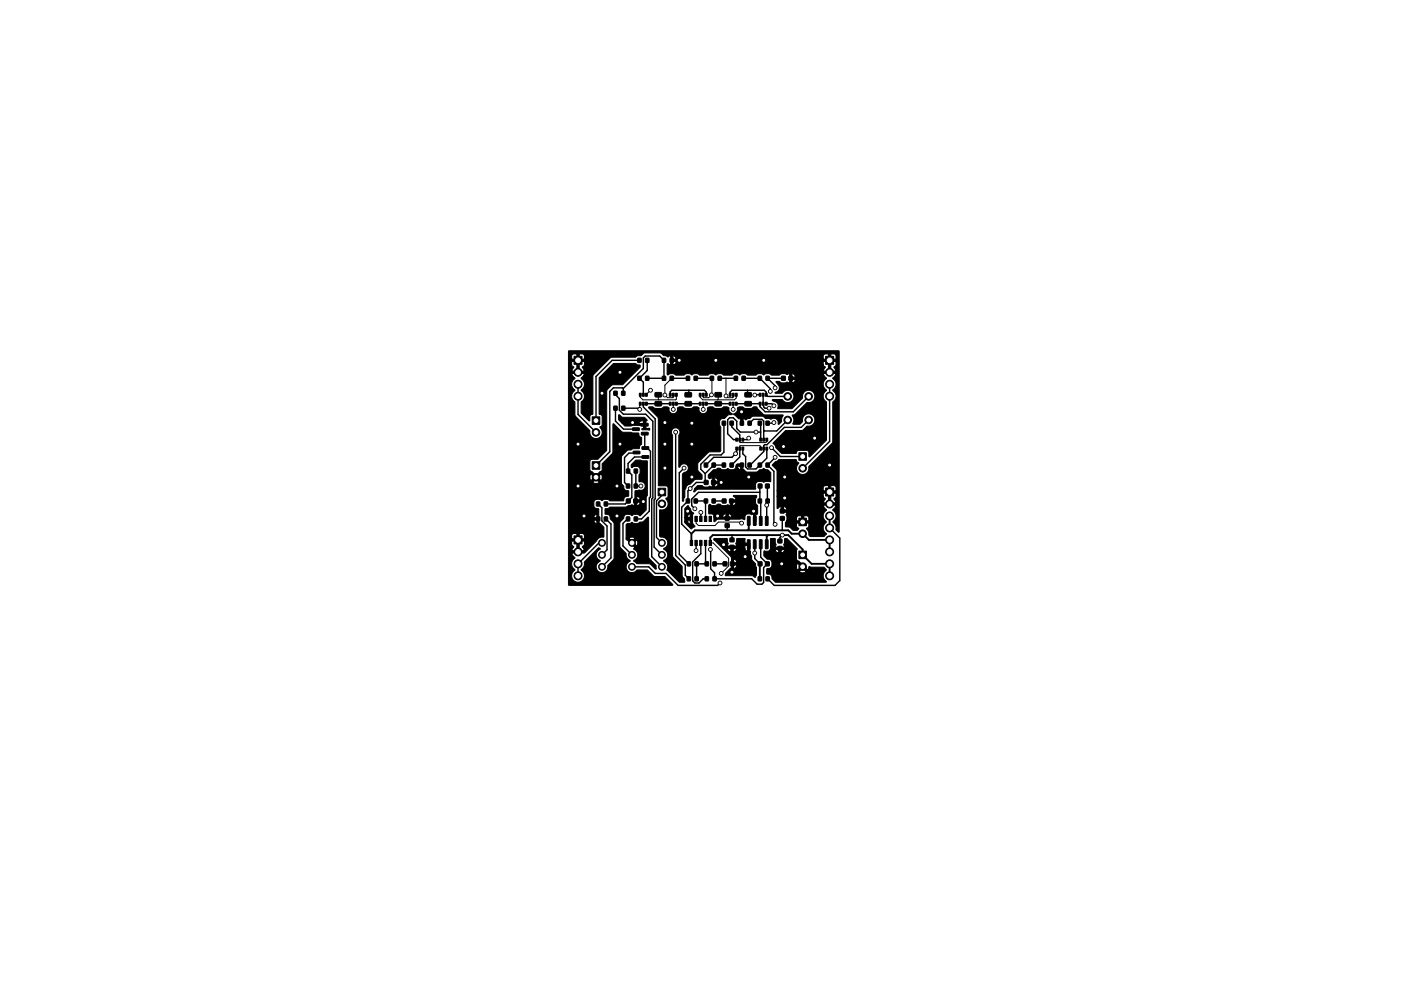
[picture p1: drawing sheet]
<svg xmlns="http://www.w3.org/2000/svg" width="297mm" height="210mm" viewBox="0 0 297 210" stroke-linecap="round" stroke-linejoin="round" font-family="sans-serif">
<g fill="#000" stroke="#000" stroke-width=".21">
<path d="M121.7 75.6h1.7v1.7h-1.7zM135.2 79.8h.7v.9h-.7zM135.2 76h.7v.9h-.7zM136.9 79.8h.7v.9h-.7zM136.9 76h.7v.9h-.7zM140.4 76h.7v.9h-.7zM142.1 76h.7v.9h-.7zM175 75.6h1.7v1.7h-1.7zM120.5 74.5l57.4-.1v38.5h-.2l-.5-.5a1.82 1.82 0 0 0-.6-1.7l.3-.3a1.44 1.44 0 0 0-.4-2.2l.6-.6 .1-.4h-2.6l.6 1.1a1.43 1.43 0 0 0 0 2.4v.1a1.38 1.38 0 0 0-.5 1.8l.5 .7-.5 .5h-2.9l-.3-.4a1.4 1.4 0 0 0-.5-1.2l.4-.4 .1-.8h-2.6v.8l.5 .3-.4 .4h-.9l-.6-.6-.9-.1-.1-.9 .3-.4h4.7l-.1-.8-.4-.3h-.6v1.1h-.5v-1.1l-.9 .2-.1 .9h-2.1v-.9l-.1-.4 .1-.5h-1.1l-.1-.5h1.2a.72 .72 0 0 0-.7-.7v.7h-.5v-.7l-.7 .4-.2-.1v-2.5h9.8l.5 .5-.4 .9h2.6l-.4-.8 .4-.5v-.8h-1l-.1 2.1h-.5v-2.1h-1.1v.7h-9.8v-1.2h12.6l-.1-.8-.4-.3h-.6l-.1 1.1h-.5v-1.1l-.9 .2-.2 .9h-9.8v-4.2l-.9-1.3 .6-.6 .8-.5h3.5l.3 .5 .4 .3a1.35 1.35 0 0 0 .4 2.3 1.35 1.35 0 0 0 1.7-1.6l5-5.1 .1-8.6 .3-.3a1.38 1.38 0 0 0-.3-2.1v-.1a1.49 1.49 0 0 0-.1-2.6l.6-.5 .1-.5h-2.6l.6 1.1a1.39 1.39 0 0 0 0 2.4v.2a1.43 1.43 0 0 0 0 2.4v8.1l-3.5 3.5-.2-.1-.1-1-.3-.2h-1.8l-.3 .1-.3 .5h-3l-1.2-1.2-.2-.5-.4-.4 2.7-2.8h3.5l1-.9a1.33 1.33 0 0 0 1.6-1.3 1.33 1.33 0 0 0-1.5-1.3 1.33 1.33 0 0 0-1.1 1.7l-.5 .5-1.5-.1a1.52 1.52 0 0 0-.1-1.6v-.2l.6-.2 2.5-2.5a1.34 1.34 0 0 0 1.7-1.1 1.34 1.34 0 0 0-1.5-1.5 1.34 1.34 0 0 0-1.2 1.7l-2.2 2.2-3-.1a.98 .98 0 0 0-.8-1.4l-.3-.2v-.2h2.1a1.32 1.32 0 0 0 2 .3 1.32 1.32 0 0 0-.1-2 1.32 1.32 0 0 0-1.9 .3h-1.6l.6-.4a.94 .94 0 0 0 0-1.4l-.3-.5v-.2h.6l.6 .3h.7l.4-.1 1 .1a.72 .72 0 0 0 .7-.6l-.7-.1v.7h-.5v-1.2h1.2a.72 .72 0 0 0-.7-.7v.7h-.5v-.7l-.5 .2-.4-.2h-.8l-.5 .3h-1.6l-.5-.3h-.8a.48 .48 0 0 1-.9 0h-.6l-.6 .3h-1.7l-.5-.3h-.8a.51 .51 0 0 1-.9 0h-.6l-.5 .3h-1.7l-.6-.3h-.8a.51 .51 0 0 1-.8 0h-.7l-.5 .3h-1.7l-.6-.3h-.8a.51 .51 0 0 1-.8 0h-.7l-.5 .3h-1.7l-.6-.3h-.6l-.5 .2-.2-.1 .1-2.1 .1-.1 .6 .2 32.3-.1 .5 .6-.4 .8h2.6l-.4-.8 .4-.5v-.7h-1l-.1 2h-.5v-2h-1.1v.6h-31.5l.3-.3v-.3h-.6v.7h-.5v-1.2h35v-.7l-.3-.4h-.7l-.1 1.1h-.5v-1.1l-.9 .1-.2 1h-31.2l-.1-.5-.5-.2v.7h-.5v-.7l-.6 .2-.3-.2-.6-.1-.6-.5h-3.2l-.4 .1-.6 .5h-.7l-.5 .3h-5l-.4 .2-3.6 3.6v8.2l-.6 .4-.1 1.1-1.8-1.7v-2.3l.3-.3a1.38 1.38 0 0 0-.3-2.1v-.1a1.49 1.49 0 0 0 0-2.6l.5-.5 .2-.5h-2.7l.7 1.1a1.39 1.39 0 0 0 0 2.4l-.1 .2a1.43 1.43 0 0 0 .1 2.4l.1 2.9 3.1 3.2a1.34 1.34 0 0 0 1.8 1.5 1.34 1.34 0 0 0 .3-2.3l.5-.5v-1.7l-.2-.3-.5-.3v-7.7l3.1-3h4.6l.4 .3 .6 .1v.4l-3.6 3.7h-2.2l-1.2 1.1-.1 12.8-1.8 1.9-1.3 .1-.4 .4v1.9l1.3 1.1 1.2-1.1 .1-1.4 2.2-2.4 .1-6.1 2 1.8 3.4 .2 .2 .7 .4 .3v1.3l-.4 .4v.5l-1.3 .1-.5 .3h-.7l-1.2 1.2-.1 .3v5.5l.4 .7 .2 .6 .9 .4v1.1h-.5a.88 .88 0 0 0-.6 1h-2.9l-.5-.3h-.8a.48 .48 0 0 1-.9 0h-.6l-.5 .2-.1 1.1 .3 .5 .7 .2 .1 2.6 .1 .5h.2l.7 .8v2a1.43 1.43 0 0 0-1.5 .9l-2.6 2.5h-2.7l.3 .6 .4 .4-.1 .2a1.36 1.36 0 0 0-.5 1.7l.6 .6-.1 .2a1.38 1.38 0 0 0-.2 2.1 1.38 1.38 0 0 0 2.2-.2 1.38 1.38 0 0 0-.6-2l.6-.8 .1-.9 3-2.9 .4 .2a1.36 1.36 0 0 0-.9 1.2 1.36 1.36 0 0 0 .9 1.3 1.28 1.28 0 0 0-.9 1.5 1.28 1.28 0 0 0 1.5 1 1.28 1.28 0 0 0 1-1.6l1.2-1.2 .1-.3v-7.3l-.8-1-.2-.7-.2-.2-.7-.2v-1l.7-.1 .3-.3h3.4l1.3-.5 1 .2a.72 .72 0 0 0 .7-.7h-.7v.7h-.5v-1.3h1.2a.72 .72 0 0 0-.7-.7v.7h-.5l.1-1.8 1.8-.4a.93 .93 0 0 0 .3-1.1 .93 .93 0 0 0-1.2-.5v-1.4l.2-.5v-.9l-.6-.4h-.6l-.6 .2-.1-.6 1-1 2.4 .2 .1 7.3-.3 .5v2.5l-1.3 1.3-.6-.3-.8 .1a.51 .51 0 0 1-.8-.1h-.6a.78 .78 0 0 0-.7 .9l-.8 1v4.9l1.3 1.5 .2 .9 .7 .8a1.26 1.26 0 0 0-.6 1.9 1.26 1.26 0 0 0 2.1-.1h2.1l1.5 1.4h2.3l1.6 1.8h-22.1v-8.7h.7l.4 .5-.4 .9h2.7l-.4-.8 .4-.4v-.8h-1.1v2h-.5v-2h-1.1v.6h-.7v-1.1h3.4v-.6l-.3-.5h-.8v1.1h-.5v-1.1h-.7l-.3 .3-.1 .8h-.7v-3.9h5.4l.2 .4 .4 .3 .1-.7h-6.1v-.6h6l.1-.7a.7 .7 0 0 0-.7 .7h-5.4v-7.5l5.2 .1a1.24 1.24 0 0 0 1.4-.1l-.7-.7-.8 .7h-5.1v-1h4.6l.2 .7 .7-.7h.7l.7 .7a1.22 1.22 0 0 0 .1-1.5l-.8 .8h-.7l-.7-.8-.2 .8h-4.6v-24h.7l.4 .5-.4 .9h2.7l-.4-.8 .4-.6v-.6h-1.1v2h-.5v-2h-1.1v.6h-.7v-1.1h3.4v-.8l-.5-.3h-.6v1.1h-.5v-1.1l-.8 .1-.3 .3v.7h-.7zM125.6 98h1.6v1.6h-1.6zM125.6 88.4h1.6v1.6h-1.6zM130.2 83h.6v.8h-.6z"/>
<path d="M130.2 86.2h.6v.8h-.6zM131.2 88h.2l.7 .5 4.5 .1 .6 .5-.2 .2v1.6h.7v.3h-1.6v-.3h.3v-.5l-2.2-.2-.4 .2h-1.3l-.6-.6h4.5v-.5h-.6l-.3 .5h-3.6l-.7-.8zM131.8 83h.7v.8h-.7zM131.8 86.2h.7v.8h-.7zM132.8 99.5h.7v.9h-.7zM134.5 99.5h.7v.9h-.7zM135.5 83.4h.4v.7h-.4zM135.5 85.3h.4v.7h-.4zM134.1 90.8h1.4l.1 .5h-1.4zM134.3 95.8l1.3-.1 .1 .5-1.4 .1zM136.2 83.4h.4v.7h-.4zM136.2 85.3h.4v.7h-.4z"/>
<path d="M136.8 83.4h.4v.7h-.4zM136.8 85.3h.4v.7h-.4zM136 91.7h1.3l.1 .5-1.3 .1zM136 89.8h1.3l.1 .5-1.3 .1zM136.1 96.7h1.4l.1 .5h-1.4zM136.1 94.8h1.4l.1 .5h-1.4zM137.6 86.4l.8-.1 .6 .4h1.2l.6-.4h.7l.3 .2a.96 .96 0 0 0 1 1.3 .96 .96 0 0 0 .9-1.3l.3-.2h.7l.6 .4h1.1l.7-.4h.7l.4 .3a.94 .94 0 0 0 1 1.2 .94 .94 0 0 0 .8-1.3l.4-.2h.7l.5 .4h1.2l.6-.4h.8l.4 .3a.93 .93 0 0 0 .6 1.1v.3l-.8 .1-.7 .7-.9 .1-.2 .5v.8l.2 .5v5l-.2 .2h-2.4l-2.1 2.2-.2 .3v1.3l.9 1.1v.8l-1.4 .1-1.2 1.1a.98 .98 0 0 0-.8 .9l-.2 .4v1.3l-.3 .9-.1 .1-.1-5.8 .3-.3 .5-.2a.91 .91 0 0 0 .2-1.4 .91 .91 0 0 0-1.4 .1l-.2 .3h-.2v-6.8a.91 .91 0 0 0-.2-1.4l-.5-.1-.4 .1a.95 .95 0 0 0-.2 1.5v25.6l.2 .3 1.8 1.9v2l.5 .7 .1 .6h-1.2l-2.6-2.6a1.38 1.38 0 0 0-.7-1.9 1.36 1.36 0 0 0 .9-1.3 1.36 1.36 0 0 0-.9-1.2 1.31 1.31 0 0 0 .8-1.6 1.31 1.31 0 0 0-1.5-1l-.2-.2 .1-5.5a1.38 1.38 0 0 0 1.6-.7 1.38 1.38 0 0 0-.3-1.7l.4-.5v-2l-.4-.2h-1.5l-.1-.1v-14.2l-.2-.4-1.9-1.8zM138.9 85.2h1.2l.2 .2v.6l-.3 .2-1-.1-.2-.2zM138.9 83.3h1.2l.2 .2v.6l-.3 .2-1-.1-.2-.2zM140.4 79.8h.7v.9h-.7zM141.9 83.4h.4v.7h-.4zM141.9 85.3h.4v.7h-.4z"/>
<path d="M142.5 83.4h.4v.7h-.4zM142.5 85.3h.4v.7h-.4zM142.1 79.8h.7v.9h-.7zM143.2 83.4h.4v.7h-.4zM143.2 85.3h.4v.7h-.4zM145.5 79.8h.7v.9h-.7zM145.3 83.3h1.2l.1 .2v.6l-.2 .2-1-.1-.2-.2zM145.3 85.2h1.2l.1 .2v.6l-.2 .2-1-.1-.2-.2zM147.2 79.8h.7v.9h-.7zM148.2 83.4h.4v.7h-.4zM148.2 85.3h.4v.7h-.4zM148.9 83.4h.4v.7h-.4z"/>
<path d="M148.9 85.3h.4v.7h-.4zM149.3 98.3h.7v.8h-.7zM149.5 83.4h.4v.7h-.4zM149.5 85.3h.4v.7h-.4zM151 98.3h.7v.8h-.7zM150.6 79.8h.7v.9h-.7zM151.6 85.2h1.2l.2 .2v.6l-.3 .2-1-.1-.2-.2zM151.6 83.3h1.2l.2 .2v.6l-.3 .2-1-.1-.2-.2zM152.2 79.8h.7v.9h-.7zM153.1 98.3h.7v.8h-.7zM153.1 89.4h.7v.8h-.7zM154.6 83.4h.4v.7h-.4z"/>
<path d="M154.6 85.3h.4v.7h-.4zM155.2 83.4h.4v.7h-.4zM155.2 85.3h.4v.7h-.4zM154.8 98.3h.7v.8h-.7zM154.8 89.4h.7v.8h-.7zM155.9 83.4h.4v.7h-.4zM155.9 85.3h.4v.7h-.4zM156 93h.4v.6h-.4zM156 94.9h.4v.6h-.4zM155.7 79.8h.7v.9h-.7zM156.6 93h.4v.6h-.4zM156.6 94.9h.4v.6h-.4z"/>
<path d="M157.3 93h.4v.6h-.4zM157.3 94.9h.4v.6h-.4zM151.2 99.7l.6-.1 .4-.3 .5 .1 .5 .2h.8a.51 .51 0 0 1 .8 0h.8l.4-.6h.4l.2 .5 .4 .2v-.8l-1 .1 .1-.3 .2-.3h1.1l.1 1.3 .8 .4 2.1 .1 .7-.5 .5-.1a.51 .51 0 0 1 .8 0l.4 .1 .6 .6v1.9l-1.1-.1-.3 .2-.6-.2-.8 .1-.4 .5-.1 1.1h-12l-.9 .6-.1-.1 .2-.6 .6-.7h.9l.6 .3h.7l.4-.2 1 .2a.72 .72 0 0 0 .7-.7h-.7v.7h-.5v-1.2h1.2a.72 .72 0 0 0-.7-.7v.7h-.5v-.7l-.5 .2-.3-.3v-.6zM156.4 86.5l.3-.2h.7l.6 .4h1.1l.7-.4h.6l1.6 1.7h4l-.3 .9v.5l-.5 .6h-.2a1.08 1.08 0 0 0-.4-1.1l-.4-.2-.7 .3-1.2-.2-.8-.5h-1.8l-.7 .5-.6 .1a.52 .52 0 0 1-.8-.1l-.1 1.2h-.4l-.1-1.2-.4 .1-1.1-1a1.4 1.4 0 0 0 .8-1.3zM156.9 89.4h.7v.8h-.7zM156.9 98.3h.7v.8h-.7zM157.3 79.8h.7v.9h-.7zM158 83.3h1.2l.1 .2v.6l-.2 .2-1-.1-.2-.2zM158 85.2h1.2l.1 .2v.6l-.2 .2-1-.1-.2-.2zM158.6 89.4h.7v.8h-.7zM158.6 98.3h.7v.8h-.7zM160.9 83.4h.4v.7h-.4z"/>
<path d="M160.9 85.3h.4v.7h-.4zM161.1 93h.4v.6h-.4zM161.1 94.9h.4v.6h-.4zM160.8 98.3h.6v.8h-.6zM160.8 89.4h.6v.8h-.6zM160.8 79.8h.6v.9h-.6zM161.6 83.4h.4v.7h-.4zM161.6 85.3h.4v.7h-.4zM161.7 93h.4v.6h-.4zM161.7 94.9h.4v.6h-.4zM162.2 83.4h.4v.7h-.4zM162.2 85.3h.4v.7h-.4z"/>
<path d="M162.4 93h.4v.6h-.4zM162.4 94.9h.4v.6h-.4zM162.4 98.3h.7v.8h-.7zM162.4 89.4h.7v.8h-.7zM162.4 79.8h.7v.9h-.7zM165.7 79.8h.8v.9h-.8zM167.3 79.8h.7v.9h-.7zM169.4 96.1h1.6v1.6h-1.6zM121.7 113.7h1.7v1.7h-1.7zM126.5 106.5h.7v.8h-.7zM126.5 109.7h.7v.8h-.7zM128.1 106.5h.7v.8h-.7z"/>
<path d="M128.1 109.7h.7v.8h-.7zM132.8 102.7h.7v.8h-.7zM132.8 109.7h.7v.8h-.7zM132.8 105.9h.8v.8h-.8zM134.5 102.7h.7v.8h-.7zM134.5 109.7h.7v.8h-.7zM134.4 105.9h.7v.8h-.7zM132.9 111.1l.7-.1a.48 .48 0 0 1 .9 .1h.6l.5-.3 .7-.1 1-1 .2 .1v8.4l.2 .4 1.4 1.3 .1 .8h-.3l-1.1-1.1h-2.7l-.8-.6a1.36 1.36 0 0 0 .9-1.3 1.36 1.36 0 0 0-.9-1.2l.3-.3-1-1h.7l.7 .6a1.14 1.14 0 0 0 0-1.3l-.7 .7h-.7l-.9-.8v-.2h.6l.7 .6 .6-.6a1.14 1.14 0 0 0-1.3-.1l-.6 .1v-2.8zM139.5 103.6h1.6v1.6h-1.6zM145.8 107.3l.2 .1 .6 1.1 .5 .4-.3 .1v2.1l.5 .6-.7 .5-1.4-1.3v-.2h.6l.2 .3 .3 .1v-.8l-.5 .1v.3h-.6v-.9h1.1v-.8l-.4 .3-.1 .5h-.6v-1.8zM145.5 105.9h.7v.8h-.7zM146.3 109.5h.5v1.1h-.5z"/>
<path d="M146.3 114.6h.5v1.1h-.5zM145.7 119.2h.7v.8h-.7zM147.3 109.5h.5v1.1h-.5zM147.3 114.6h.5v1.1h-.5zM147.2 105.9h.7v.8h-.7zM147.4 119.2h.6v.8h-.6zM148.3 109.5h.5v1.1h-.5zM148.3 114.6h.5v1.1h-.5zM149.3 105.9h.7v.8h-.7zM149.3 109.5h.5v1.1h-.5zM149.3 114.6h.5v1.1h-.5zM149.5 119.2h.7v.8h-.7z"/>
<path d="M149.3 101.9h.8v.9h-.8zM150.3 109.5h.5v1.1h-.5zM150.3 114.6h.5v1.1h-.5zM151 105.9h.7v.8h-.7zM151.2 119.2h.6v.8h-.6zM150.9 101.9h.8v.9h-.8zM153.1 105.9h.8v.8h-.8zM153.3 119.2h.8v.8h-.8zM151.3 114.3h2.9l.2 1-.2 .5h2l-.2-.5 .3-1.1 1.6 .1v.9l1.1 .1v1.6l.4 1.1v.7l.8 .9 .2 .8v1.6l-.2 .5-.8-.4h-5.6v-.5l1-1h.7a.72 .72 0 0 0 .7-.7h-.7v.7h-.5l.1-1.2h1.1a.72 .72 0 0 0-.7-.8v.8h-.4l-.1-1.2-1.7-1.8h.9a.71 .71 0 0 0 .7 .7h.6a.72 .72 0 0 0 .7-.7h1.7l.2 .3 .4 .2v-1.2h-.6v.7h-2.4l-.1 .6h-.5v-.6h-1.6l-1.9-1.8zM153.8 109.6h.8v.7h-.8zM153.8 111.1h.8v.8h-.8zM154.7 105.9h.8v.8h-.8z"/>
<path d="M154.9 119.2h.7v.8h-.7zM154.8 114.2h.8v.7h-.8zM154.8 115.7h.8v.8h-.8zM158.5 109.6h.5v1.9l-.5-.1zM158.5 114.5l.5 .1v1.8h-.5zM159.8 109.6h.5l-.1 1.9-.5-.1zM159.8 114.5l.5 .1-.1 1.8h-.5zM150.3 107.1l.2-.1 .5 .3h.6l.5-.3h.5l.6 .3h.7l.4-.2 1 .2a.72 .72 0 0 0 .7-.7h-.7v.7h-.5v-1.2l1.2-.1-.1-.4-.4-.3v-.2h4.9l-.2 1.5 .4 .7v1.7l-.3 .1v1.5l-.2 .2-.3-.1v-1.7l-.4 .2-.4-.2h-.5l-.4 .3-.2 1-.6-.2h-5l-.8 .6-.1-.1v-.9h3.8a.72 .72 0 0 0-.7-.7l-.1 .7h-.5v-.7a.72 .72 0 0 0-.7 .7h-1.8l-.3-.6-.8-.1zM161 109.6h.6l-.1 1.9-.5-.1zM161 114.5l.6 .1-.1 1.8h-.5zM160.8 105.9h.6v.8h-.6zM160.8 119.2h.7v.8h-.7z"/>
<path d="M160.8 102.7h.7v.8h-.7zM162.3 109.6h.5v1.9l-.5-.1zM162.3 114.5l.5 .1v1.8h-.5zM162.3 119.2h.8v.8h-.8zM162.4 105.9h.7v.8h-.7zM162.3 102.7h.8v.8h-.8zM163.4 114.3h1v.9l.2 .3-.2 .6h1.9l-.2-.5 .2-.4v-.9h.6l2.1 2.2-.1 .4v1.9l.5 .3 1.9 1.8 .3-.7 .4 .1h2.7l.5 .5v.2a1.45 1.45 0 0 0 0 2.4l-.1 .1h-10.6l-.8-.7-.1-.6-.2-.2-.8-.3v-.4h6.9a1.26 1.26 0 0 0 1.4 0l-.7-.7-.7 .7h-6.9v-.6l.6-.2 .4-.3h5.3l.2 .7 .7-.7-.7-.7-.2 .7h-5.3v-1.1l-.4-.4-.6-.1-.6-.6-.1-1 .2-.1h.9l.3-.3h1.1a.72 .72 0 0 0 .7 .7h.5a.72 .72 0 0 0 .7-.7h-.7v.7h-.5v-.7h-1.8zM164.9 114.4h.9v.8h-.9zM164.9 116h.9v.7h-.9zM165.5 108.1h.8v.7h-.8zM165.5 109.6h.8v.8h-.8zM169.4 116.9h1.6v1.6h-1.6z"/>
<path d="M169.4 109.9h1.6v1.6h-1.6zM175 103.5h1.7v1.7h-1.7zM145.7 122.4h.7v.8h-.7zM147.4 122.4h.6v.8h-.6zM149.5 122.4h.7v.8h-.7zM151.2 122.4h.6v.8h-.6zM160.8 122.4h.6v.8h-.6zM162.4 122.4h.7v.8h-.7z"/>
<circle cx="122.6" cy="79" r=".85"/>
<circle cx="131.4" cy="79" r=".4"/>
<circle cx="144" cy="76.4" r=".4"/>
<circle cx="151.8" cy="76.4" r=".4"/>
<circle cx="161.9" cy="76.4" r=".4"/>
<circle cx="175.9" cy="79" r=".85"/>
<circle cx="122.6" cy="94.2" r=".4"/>
<circle cx="122.6" cy="81.5" r=".85"/>
<circle cx="122.6" cy="84.1" r=".85"/>
<circle cx="126.4" cy="91.7" r=".8"/>
<circle cx="127.6" cy="83.4" r=".4"/>
<circle cx="131.4" cy="94.2" r=".4"/>
<circle cx="134.1" cy="89.7" r=".4"/>
<circle cx="135.6" cy="86.9" r=".4"/>
<circle cx="137.9" cy="82.8" r=".4"/>
<circle cx="141" cy="89.7" r=".4"/>
<circle cx="141" cy="83.8" r=".4"/>
<circle cx="141" cy="99.3" r=".4"/>
<circle cx="141" cy="94.2" r=".4"/>
<circle cx="142.7" cy="86.9" r=".4"/>
<circle cx="143.3" cy="91.7" r=".4"/>
<circle cx="145" cy="99.3" r=".4"/>
<circle cx="146.7" cy="89.8" r=".4"/>
<circle cx="146.7" cy="94.2" r=".4"/>
<circle cx="149.1" cy="86.9" r=".4"/>
<circle cx="150.8" cy="83.8" r=".4"/>
<circle cx="153.9" cy="84" r=".4"/>
<circle cx="155.4" cy="86.9" r=".4"/>
<circle cx="156" cy="96.3" r=".4"/>
<circle cx="157.2" cy="87.4" r=".4"/>
<circle cx="158.7" cy="93" r=".4"/>
<circle cx="160" cy="83.8" r=".4"/>
<circle cx="160.3" cy="91.7" r=".4"/>
<circle cx="163.1" cy="86.6" r=".4"/>
<circle cx="163.3" cy="83" r=".4"/>
<circle cx="163.6" cy="95" r=".4"/>
<circle cx="164.1" cy="89.7" r=".4"/>
<circle cx="164.1" cy="86.1" r=".4"/>
<circle cx="164.3" cy="82.3" r=".4"/>
<circle cx="164.3" cy="97" r=".4"/>
<circle cx="166.1" cy="94.7" r=".4"/>
<circle cx="167" cy="84.1" r=".8"/>
<circle cx="167" cy="89.1" r=".8"/>
<circle cx="170.2" cy="99.4" r=".8"/>
<circle cx="171.4" cy="84.1" r=".8"/>
<circle cx="171.4" cy="89.1" r=".8"/>
<circle cx="172.7" cy="93" r=".4"/>
<circle cx="175.9" cy="98.7" r=".4"/>
<circle cx="175.9" cy="81.5" r=".85"/>
<circle cx="175.9" cy="84.1" r=".85"/>
<circle cx="122.6" cy="103.1" r=".4"/>
<circle cx="122.6" cy="119.6" r=".85"/>
<circle cx="122.6" cy="117.1" r=".85"/>
<circle cx="123.8" cy="109.5" r=".4"/>
<circle cx="126.4" cy="101.3" r=".8"/>
<circle cx="127.6" cy="115.2" r=".72"/>
<circle cx="127.6" cy="117.7" r=".72"/>
<circle cx="130.8" cy="103.1" r=".4"/>
<circle cx="130.8" cy="109.5" r=".4"/>
<circle cx="134" cy="117.7" r=".72"/>
<circle cx="134" cy="115.2" r=".72"/>
<circle cx="135.9" cy="103.1" r=".4"/>
<circle cx="136.4" cy="106.4" r=".4"/>
<circle cx="140.3" cy="106.9" r=".8"/>
<circle cx="140.3" cy="115.2" r=".72"/>
<circle cx="140.3" cy="117.7" r=".72"/>
<circle cx="145.8" cy="108.5" r=".4"/>
<circle cx="146.3" cy="103.7" r=".4"/>
<circle cx="146.7" cy="101.2" r=".4"/>
<circle cx="147.3" cy="107.9" r=".4"/>
<circle cx="147.6" cy="116.8" r=".4"/>
<circle cx="148.6" cy="108.7" r=".4"/>
<circle cx="150.6" cy="116.6" r=".4"/>
<circle cx="152.1" cy="109.5" r=".4"/>
<circle cx="152.9" cy="102.4" r=".4"/>
<circle cx="153.4" cy="115.6" r=".4"/>
<circle cx="157.2" cy="111" r=".4"/>
<circle cx="158" cy="118.1" r=".4"/>
<circle cx="158.7" cy="101.2" r=".4"/>
<circle cx="159.8" cy="108.5" r=".4"/>
<circle cx="160" cy="117.3" r=".4"/>
<circle cx="162.6" cy="107.2" r=".4"/>
<circle cx="164.3" cy="111.2" r=".4"/>
<circle cx="165.7" cy="119.6" r=".4"/>
<circle cx="165.9" cy="113.5" r=".4"/>
<circle cx="166.4" cy="101.2" r=".4"/>
<circle cx="166.4" cy="105.7" r=".4"/>
<circle cx="170.2" cy="113.2" r=".8"/>
<circle cx="175.9" cy="106.9" r=".85"/>
<circle cx="175.9" cy="119.6" r=".85"/>
<circle cx="175.9" cy="109.5" r=".85"/>
<circle cx="175.9" cy="112" r=".85"/>
<circle cx="175.9" cy="114.5" r=".85"/>
<circle cx="175.9" cy="117.1" r=".85"/>
<circle cx="122.6" cy="122.2" r=".85"/>
<circle cx="127.6" cy="120.3" r=".72"/>
<circle cx="134" cy="120.3" r=".72"/>
<circle cx="140.3" cy="120.3" r=".72"/>
<circle cx="152.7" cy="123.7" r=".4"/>
<circle cx="152.9" cy="121.7" r=".4"/>
<circle cx="155.2" cy="121.4" r=".4"/>
<circle cx="170.2" cy="120.2" r=".8"/>
<circle cx="175.9" cy="122.2" r=".85"/>
</g>
<g fill="none" stroke="#000" stroke-width=".3">
<path d="M135.6 76.4h-5.8l-3.4 3.5v9.3M137.2 76.4v2.2l-1.6 1.7 .8 .8v2.7M122.6 81.5v6.4l3.8 3.8M130.5 86.6v2.7l1.7 1.8h2.6M130.6 83.8l.7 .8v2.4l.9 .9h4.7l1.5 1.5v16.2l-.2 .3v12.2l2.1 2.2M132.1 82.4l-.1-.1h-2l-.7 .8v12.7l-2.9 3M132.1 82.4v1M132.1 86.6h3.3l.2 .3M134.8 99.9v3.2h1.1M135 96l-.2 .1h-1.5l-.9 1v5.3l.8 .7M136.4 85.7v.7l2.5 2.5v16.9l-.2 .3v10l1.6 1.6M136.7 92v2.9l.1 .2h.4l.7 .6v9.7l-.2 .3v2.8l-1.7 1.6h-1.3"/>
<path d="M136.8 97h-2.3l-1.3 1.3v1.6l.8 .8v4.8l-1.4 1.4h-4.1M137 85.7h5.1M137.2 80.3h3.6v-3.9l-.9-.9h-3.1l-.4 .4v2.3l-4.3 4.2M142.1 83.8v-.7l.3-.3h7l.3 .4v.6M142.4 80.3h3.5M143.3 91.7v26.2l2 2v2.2l.7 .7M143.4 85.7h5M145 99.3l-1 1v17.3l2 2M146 82.8v.8l-.1 .2M147.5 80.3h3.4M149.7 85.7h5.1M152.6 80.3h3.4"/>
<path d="M153.5 89.8v6.1l-.6 .6h-2.3l-2 2v1.1l.9 .9M153.5 98.7h-2.2l-1.8 1.8M154.8 83.8v-.6l.4-.4h6.9l.3 .4v.6l.4 .3h4.2M155.1 89.8v.8l1.7 1.7v1M156.2 95.2v.8l-1 1h-3.9l-1.6 1.7M156.8 95.2v1.8l-1.7 1.7M157.5 95.2v1.1l.6 .6v2.2l.4 .4h1.8l2.3-2.3v-2M157.7 80.3h3.4l2.2 2.2v.5M158.5 82.8v.8l.1 .2M158.7 93l-.3 .3h-.9M158.9 89.8l.9-.8h1.7l.4 .4v3.9M161.1 89.8l.2 .2v3.3"/>
<path d="M161.1 83.8h-1.1M161.3 91.7h-4.3l-.8-.8v-1.5l-.7-.8h-.8l-.4 .4v3l1.2 1.3h.7M161.8 83.8l.1 2.5 .3 .3h.9M162.4 85.7h1.2l.5 .4M163.6 95l1.8 1.9h4.8M164.1 89.7l-.1 .1h-1.3M164.3 97l-1.6 1.7 1.4 1.3v11l.2 .2M166.1 80.3h-3.4l1.6 1.5v.5M167 89.1l-2.3 2.3h-2.6l-.2-.1M171.4 84.1l-3.2 3.3h-6l-1.1-1.1v-.6h-5M171.4 89.1l-1.5 1.6h-3.6l-3.7 3.7h-.5l-.2 .2v1.2l-3 2.9M175.9 81.5v12.1l-5.7 5.8"/>
<path d="M126.8 106.9l.8 .8v2.8l1.1 1.1v5.1l-1.1 1M127.6 115.2h-.6l-4.4 4.4v2.6M128.5 110.1l1 1.1v7.2l-1.9 1.9M133 110.1l-.9 1v4.7l1.9 1.9M140.3 104.4v.7l-1.1 1.2v7.7l1.1 1.2M147.5 106.3h2.2l-.1 3.8M147.6 116.8h.1M147.6 115.2v1.6M148.6 108.7v1.4M148.6 115.2v2.3l-1.7 1.7v4l.4 .5h.9l.9-.9h.8M149.5 100.5v1.6l.2 .3h-2.1l-1.7 1.7v2.2l-1.4 1.3v3.6l2.1 2M149.6 115.2v4.2l.3 .2h-2.2v3.2"/>
<path d="M151.3 106.3h2.2M151.5 119.6h2.2M154.2 111.5v1M155.2 113.5v1M160 115.5v3l1.2 1.1M161.1 104.5h-13l-1.4 1.4v1.4l.6 .6M161.2 103.1l-.1 3.2 .2 .2v4M161.3 115.5v2.7l1.4 1.4-.8 .8v3.2l-.4 .3h-1l-1.1-1.1h-7.9v-1.3l-.8-.8-.1-4.1M162.7 103.1v3.2l-.1 .2v4M165.9 113.5l-.5 .5v.8M165.9 110v2.5M175.9 112l2.2 2.2v9l-1.1 1h-12.9l-1.4-1.4"/>
<path d="M134 120.3h3.5l1.4 1.4h2.3l2.6 2.5h8.3l.6-.5"/>
</g>
<path d="M146.6 115.2v-2l.7-.7h19.8l.8 .7h2.3l1.3 1.3h4.4v2.6M150.6 115.2v-1.1l.5-.6h16l3.1 3.1v1.1l1.9 1.9h3.8v2.6M158.7 110.5v1.8l-.2 .2M161.2 119.6l-.1 3.2M162.8 113.5l-.2 .3v1.7M175.9 109.5v2.5" fill="none" stroke="#000" stroke-width=".4"/>
<g fill="none" stroke="#000" stroke-width=".21">
<path d="M135.7 83.8v.5l.6 .5h7l.1-.1v-.9M135.7 85.7l-.1 1.2M137.9 82.8l-.9 1M139.6 83.8v.9l.1 .1M142.4 80.3l-1.4 1.4v2.1l.5 .6h1.1l.1-.6M142.7 85.7v1.2M148.4 83.8v.5l.6 .5h6.7l.4-.4v-.6M149.1 85.7v1.2M150.9 80.3v3.4l-.7 .7h-1l-.1-.6M152.3 83.8v.9l-.2 .1M153.9 80.3v3.7l.4 .4h1l.1-.6M155.4 85.7v1.2"/>
<path d="M156.8 93.3l.1 .6h5.5l.2-.2v-.4M156.8 95.2l.1-.6h4.2l.2 .1v.5M147.6 110.1v.9l.5 .5h3.5l.7-.7h4.7l.2 .2M150.6 115.2h.6l3.3 3.3v1.6l-1.6 1.6"/>
</g>
<g fill="#fff" stroke="#fff" stroke-width=".21">
<circle cx="146.7" cy="94.2" r=".2"/>
<circle cx="145.8" cy="108.5" r=".2"/>
<circle cx="165.7" cy="119.6" r=".2"/>
<circle cx="175.9" cy="98.7" r=".2"/>
<circle cx="151.8" cy="76.4" r=".2"/>
<circle cx="172.7" cy="93" r=".2"/>
<circle cx="122.6" cy="94.2" r=".2"/>
<circle cx="122.6" cy="103.1" r=".2"/>
<circle cx="131.4" cy="94.2" r=".2"/>
<circle cx="152.1" cy="109.5" r=".2"/>
<circle cx="153.4" cy="115.6" r=".2"/>
<circle cx="146.7" cy="101.2" r=".2"/>
<circle cx="131.4" cy="79" r=".2"/>
<circle cx="130.8" cy="103.1" r=".2"/>
<circle cx="134.1" cy="89.7" r=".2"/>
<circle cx="161.9" cy="76.4" r=".2"/>
<circle cx="158" cy="118.1" r=".2"/>
<circle cx="155.2" cy="121.4" r=".2"/>
<circle cx="166.4" cy="105.7" r=".2"/>
<circle cx="159.8" cy="108.5" r=".2"/>
<circle cx="141" cy="94.2" r=".2"/>
<circle cx="127.6" cy="83.4" r=".2"/>
<circle cx="152.9" cy="102.4" r=".2"/>
<circle cx="141" cy="89.7" r=".2"/>
<circle cx="146.7" cy="89.8" r=".2"/>
<circle cx="141" cy="99.3" r=".2"/>
<circle cx="166.4" cy="101.2" r=".2"/>
<circle cx="123.8" cy="109.5" r=".2"/>
<circle cx="158.7" cy="101.2" r=".2"/>
<circle cx="157.2" cy="87.4" r=".2"/>
<circle cx="136.4" cy="106.4" r=".2"/>
<circle cx="166.1" cy="94.7" r=".2"/>
<circle cx="130.8" cy="109.5" r=".2"/>
<circle cx="144" cy="76.4" r=".2"/>
<circle cx="160" cy="83.8" r=".2"/>
<circle cx="152.7" cy="123.7" r=".2"/>
<circle cx="152.9" cy="121.7" r=".2"/>
<circle cx="164.1" cy="86.1" r=".2"/>
<circle cx="164.3" cy="97" r=".2"/>
<circle cx="165.9" cy="113.5" r=".2"/>
<circle cx="164.1" cy="89.7" r=".2"/>
<circle cx="164.3" cy="82.3" r=".2"/>
<circle cx="164.3" cy="111.2" r=".2"/>
<circle cx="135.9" cy="103.1" r=".2"/>
<circle cx="146.3" cy="103.7" r=".2"/>
<circle cx="143.3" cy="91.7" r=".2"/>
<circle cx="162.6" cy="107.2" r=".2"/>
<circle cx="145" cy="99.3" r=".2"/>
<circle cx="147.3" cy="107.9" r=".2"/>
<circle cx="147.6" cy="116.8" r=".2"/>
<circle cx="163.6" cy="95" r=".2"/>
<circle cx="160.3" cy="91.7" r=".2"/>
<circle cx="150.6" cy="116.6" r=".2"/>
<circle cx="148.6" cy="108.7" r=".2"/>
<circle cx="157.2" cy="111" r=".2"/>
<circle cx="160" cy="117.3" r=".2"/>
<circle cx="141" cy="83.8" r=".2"/>
<circle cx="142.7" cy="86.9" r=".2"/>
<circle cx="150.8" cy="83.8" r=".2"/>
<circle cx="149.1" cy="86.9" r=".2"/>
<circle cx="137.9" cy="82.8" r=".2"/>
<circle cx="135.6" cy="86.9" r=".2"/>
<circle cx="155.4" cy="86.9" r=".2"/>
<circle cx="153.9" cy="84" r=".2"/>
<circle cx="163.3" cy="83" r=".2"/>
<circle cx="163.1" cy="86.6" r=".2"/>
<circle cx="158.7" cy="93" r=".2"/>
<circle cx="156" cy="96.3" r=".2"/>
<circle cx="140.3" cy="104.4" r=".4"/>
<circle cx="140.3" cy="106.9" r=".4"/>
<circle cx="170.2" cy="96.9" r=".4"/>
<circle cx="170.2" cy="99.4" r=".4"/>
<circle cx="126.4" cy="98.8" r=".4"/>
<circle cx="126.4" cy="101.3" r=".4"/>
<circle cx="127.6" cy="120.3" r=".4"/>
<circle cx="127.6" cy="117.7" r=".4"/>
<circle cx="127.6" cy="115.2" r=".4"/>
<circle cx="171.4" cy="84.1" r=".4"/>
<circle cx="171.4" cy="89.1" r=".4"/>
<circle cx="126.4" cy="89.2" r=".4"/>
<circle cx="126.4" cy="91.7" r=".4"/>
<circle cx="170.2" cy="117.7" r=".4"/>
<circle cx="170.2" cy="120.2" r=".4"/>
<circle cx="170.2" cy="110.7" r=".4"/>
<circle cx="170.2" cy="113.2" r=".4"/>
<circle cx="134" cy="120.3" r=".4"/>
<circle cx="134" cy="117.7" r=".4"/>
<circle cx="134" cy="115.2" r=".4"/>
<circle cx="140.3" cy="120.3" r=".4"/>
<circle cx="140.3" cy="117.7" r=".4"/>
<circle cx="140.3" cy="115.2" r=".4"/>
<circle cx="167" cy="84.1" r=".4"/>
<circle cx="167" cy="89.1" r=".4"/>
<circle cx="122.6" cy="76.4" r=".5"/>
<circle cx="122.6" cy="79" r=".5"/>
<circle cx="122.6" cy="81.5" r=".5"/>
<circle cx="122.6" cy="84.1" r=".5"/>
<circle cx="122.6" cy="114.5" r=".5"/>
<circle cx="122.6" cy="117.1" r=".5"/>
<circle cx="122.6" cy="119.6" r=".5"/>
<circle cx="122.6" cy="122.2" r=".5"/>
<circle cx="175.9" cy="76.4" r=".5"/>
<circle cx="175.9" cy="79" r=".5"/>
<circle cx="175.9" cy="81.5" r=".5"/>
<circle cx="175.9" cy="84.1" r=".5"/>
<circle cx="175.9" cy="104.4" r=".5"/>
<circle cx="175.9" cy="106.9" r=".5"/>
<circle cx="175.9" cy="109.5" r=".5"/>
<circle cx="175.9" cy="112" r=".5"/>
<circle cx="175.9" cy="114.5" r=".5"/>
<circle cx="175.9" cy="117.1" r=".5"/>
<circle cx="175.9" cy="119.6" r=".5"/>
<circle cx="175.9" cy="122.2" r=".5"/>
</g>
</svg>
